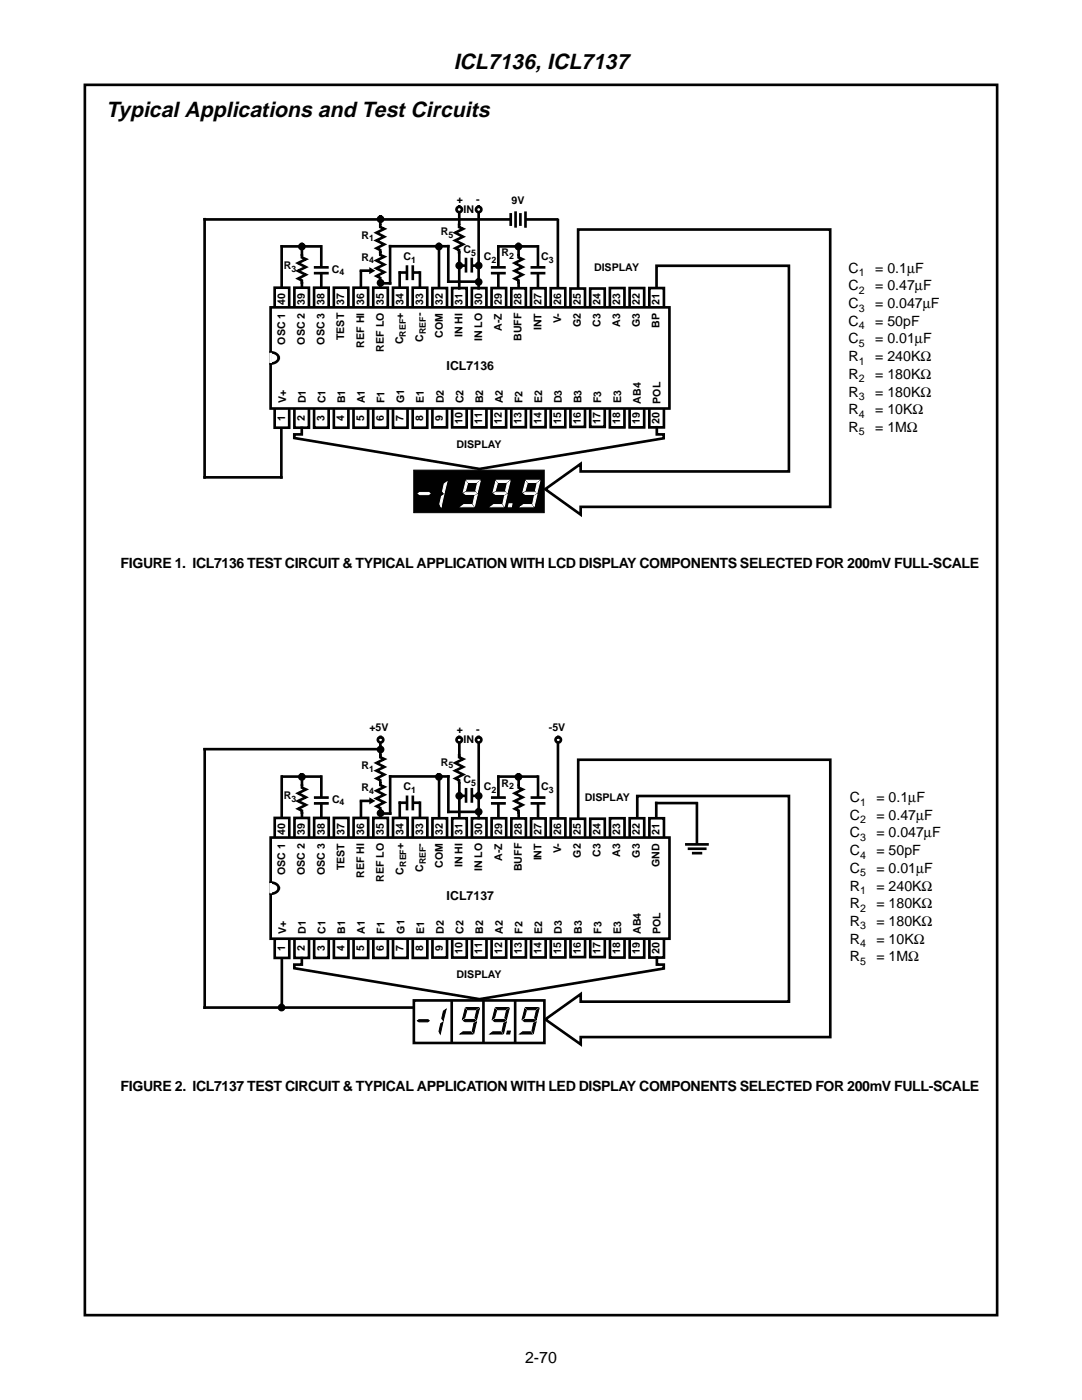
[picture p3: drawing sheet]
<svg xmlns="http://www.w3.org/2000/svg" width="216mm" height="279mm" viewBox="0 0 216 279" stroke-linecap="round" stroke-linejoin="round" font-family="sans-serif">
<defs><g id="words">
<g font-size="4.3" fill="#010101">
<text x="90.5" y="13.8">ICL7136, ICL7137</text>
<text x="21.2" y="23.3">Typical Applications and Test Circuits</text>
</g>
<text font-size="3.2" fill="#010101" x="104.8" y="272">2-70</text>
<g font-size="2.8" fill="#010101">
<text x="169.3" y="54.4">C</text>
<text x="169.3" y="58">C</text>
<text x="174.6" y="54.4">= 0.1µF</text>
<text x="174.6" y="58">= 0.47µF</text>
<text x="169.3" y="61.5">C</text>
<text x="169.3" y="65">C</text>
<text x="174.6" y="61.5">= 0.047µF</text>
<text x="174.6" y="65">= 50pF</text>
<text x="169.3" y="68.5">C</text>
<text x="174.6" y="68.5">= 0.01µF</text>
<text x="169.3" y="72.1">R</text>
<text x="169.3" y="75.6">R</text>
<text x="174.6" y="72.1">= 240KΩ</text>
<text x="174.6" y="75.6">= 180KΩ</text>
<text x="169.3" y="79.1">R</text>
<text x="169.3" y="82.7">R</text>
<text x="174.6" y="79.1">= 180KΩ</text>
<text x="174.6" y="82.7">= 10KΩ</text>
<text x="169.3" y="86.2">R</text>
<text x="174.6" y="86.2">= 1MΩ</text>
<text x="24.1" y="113.4">FIGURE 1. ICL7136 TEST CIRCUIT &amp; TYPICAL APPLICATION WITH LCD DISPLAY COMPONENTS SELECTED FOR 200mV FULL-SCALE</text>
<text x="169.6" y="160.1">C</text>
<text x="174.9" y="160.1">= 0.1µF</text>
<text x="169.6" y="163.6">C</text>
<text x="169.6" y="167.1">C</text>
<text x="174.9" y="163.6">= 0.47µF</text>
<text x="174.9" y="167.1">= 0.047µF</text>
<text x="169.6" y="170.7">C</text>
<text x="174.9" y="170.7">= 50pF</text>
<text x="169.6" y="174.2">C</text>
<text x="169.6" y="177.7">R</text>
<text x="174.9" y="174.2">= 0.01µF</text>
<text x="174.9" y="177.7">= 240KΩ</text>
<text x="169.6" y="181.2">R</text>
<text x="169.6" y="184.8">R</text>
<text x="174.9" y="181.2">= 180KΩ</text>
<text x="174.9" y="184.8">= 180KΩ</text>
<text x="169.6" y="188.3">R</text>
<text x="169.6" y="191.8">R</text>
<text x="174.9" y="188.3">= 10KΩ</text>
<text x="174.9" y="191.8">= 1MΩ</text>
<text x="24.1" y="217.8">FIGURE 2. ICL7137 TEST CIRCUIT &amp; TYPICAL APPLICATION WITH LED DISPLAY COMPONENTS SELECTED FOR 200mV FULL-SCALE</text>
</g>
<g font-size="2.5" fill="#010101">
<text x="89.1" y="73.9">ICL7136</text>
<text x="89.1" y="179.7">ICL7137</text>
</g>
<g font-size="2.1" fill="#010101">
<text x="91.1" y="40.4">+</text>
<text x="95" y="40.4">-</text>
<text x="102.1" y="40.8">9V</text>
<text x="72.1" y="47.7">R</text>
<text x="87.9" y="47">R</text>
<text x="92.5" y="42.4">IN</text>
<text x="56.6" y="53.7">R</text>
<text x="72.1" y="52">R</text>
<text x="80.5" y="51.9">C</text>
<text x="92.5" y="50.5">C</text>
<text x="96.5" y="51.9">C</text>
<text x="100" y="51.2">R</text>
<text x="108" y="51.9">C</text>
<text x="66.2" y="54.4">C</text>
<text x="118.5" y="54.1">DISPLAY</text>
<text x="171.4" y="55.1">1</text>
<text x="171.4" y="58.7">2</text>
<text x="56.9" y="60.8" transform="rotate(-90 56.9 60.8)">40</text>
<text x="60.8" y="60.8" transform="rotate(-90 60.8 60.8)">39</text>
<text x="64.8" y="60.8" transform="rotate(-90 64.8 60.8)">38</text>
<text x="68.7" y="60.8" transform="rotate(-90 68.7 60.8)">37</text>
<text x="72.6" y="60.8" transform="rotate(-90 72.6 60.8)">36</text>
<text x="76.6" y="60.8" transform="rotate(-90 76.6 60.8)">35</text>
<text x="80.5" y="63.7" transform="rotate(-90 80.5 63.7)">+</text>
<text x="80.5" y="60.8" transform="rotate(-90 80.5 60.8)">34</text>
<text x="84.4" y="63.1" transform="rotate(-90 84.4 63.1)">-</text>
<text x="84.4" y="60.8" transform="rotate(-90 84.4 60.8)">33</text>
<text x="88.4" y="60.8" transform="rotate(-90 88.4 60.8)">32</text>
<text x="92.3" y="60.8" transform="rotate(-90 92.3 60.8)">31</text>
<text x="96.2" y="60.8" transform="rotate(-90 96.2 60.8)">30</text>
<text x="100.2" y="60.8" transform="rotate(-90 100.2 60.8)">29</text>
<text x="104.1" y="60.8" transform="rotate(-90 104.1 60.8)">28</text>
<text x="108" y="65.9" transform="rotate(-90 108 65.9)">INT</text>
<text x="108" y="60.8" transform="rotate(-90 108 60.8)">27</text>
<text x="112" y="64.5" transform="rotate(-90 112 64.5)">V-</text>
<text x="112" y="60.8" transform="rotate(-90 112 60.8)">26</text>
<text x="115.9" y="65.3" transform="rotate(-90 115.9 65.3)">G2</text>
<text x="115.9" y="60.8" transform="rotate(-90 115.9 60.8)">25</text>
<text x="119.8" y="65.2" transform="rotate(-90 119.8 65.2)">C3</text>
<text x="119.8" y="60.8" transform="rotate(-90 119.8 60.8)">24</text>
<text x="123.7" y="65.2" transform="rotate(-90 123.7 65.2)">A3</text>
<text x="123.8" y="60.8" transform="rotate(-90 123.8 60.8)">23</text>
<text x="127.7" y="65.3" transform="rotate(-90 127.7 65.3)">G3</text>
<text x="127.7" y="60.8" transform="rotate(-90 127.7 60.8)">22</text>
<text x="131.6" y="65.5" transform="rotate(-90 131.6 65.5)">BP</text>
<text x="131.6" y="60.8" transform="rotate(-90 131.6 60.8)">21</text>
<text x="171.4" y="62.2">3</text>
<text x="171.4" y="65.7">4</text>
<text x="56.9" y="68.8" transform="rotate(-90 56.9 68.8)">OSC 1</text>
<text x="60.8" y="68.8" transform="rotate(-90 60.8 68.8)">OSC 2</text>
<text x="64.8" y="68.8" transform="rotate(-90 64.8 68.8)">OSC 3</text>
<text x="68.7" y="67.9" transform="rotate(-90 68.7 67.9)">TEST</text>
<text x="72.6" y="69.4" transform="rotate(-90 72.6 69.4)">REF HI</text>
<text x="76.6" y="70.2" transform="rotate(-90 76.6 70.2)">REF LO</text>
<text x="80.5" y="68.7" transform="rotate(-90 80.5 68.7)">C</text>
<text x="84.4" y="68.2" transform="rotate(-90 84.4 68.2)">C</text>
<text x="88.4" y="67.4" transform="rotate(-90 88.4 67.4)">COM</text>
<text x="92.3" y="67.3" transform="rotate(-90 92.3 67.3)">IN HI</text>
<text x="96.2" y="68.1" transform="rotate(-90 96.2 68.1)">IN LO</text>
<text x="100.2" y="66" transform="rotate(-90 100.2 66)">A-Z</text>
<text x="104.1" y="68.1" transform="rotate(-90 104.1 68.1)">BUFF</text>
<text x="171.4" y="69.3">5</text>
<text x="171.4" y="72.8">1</text>
<text x="171.4" y="76.3">2</text>
<text x="56.9" y="83.9" transform="rotate(-90 56.9 83.9)">1</text>
<text x="57.1" y="80.5" transform="rotate(-90 57.1 80.5)">V+</text>
<text x="60.8" y="83.9" transform="rotate(-90 60.8 83.9)">2</text>
<text x="61" y="80.5" transform="rotate(-90 61 80.5)">D1</text>
<text x="64.8" y="83.9" transform="rotate(-90 64.8 83.9)">3</text>
<text x="64.9" y="80.5" transform="rotate(-90 64.9 80.5)">C1</text>
<text x="68.7" y="83.9" transform="rotate(-90 68.7 83.9)">4</text>
<text x="68.9" y="80.5" transform="rotate(-90 68.9 80.5)">B1</text>
<text x="72.6" y="83.9" transform="rotate(-90 72.6 83.9)">5</text>
<text x="72.8" y="80.5" transform="rotate(-90 72.8 80.5)">A1</text>
<text x="76.6" y="83.9" transform="rotate(-90 76.6 83.9)">6</text>
<text x="76.7" y="80.5" transform="rotate(-90 76.7 80.5)">F1</text>
<text x="80.5" y="83.9" transform="rotate(-90 80.5 83.9)">7</text>
<text x="80.7" y="80.5" transform="rotate(-90 80.7 80.5)">G1</text>
<text x="84.4" y="83.9" transform="rotate(-90 84.4 83.9)">8</text>
<text x="84.6" y="80.5" transform="rotate(-90 84.6 80.5)">E1</text>
<text x="88.4" y="83.9" transform="rotate(-90 88.4 83.9)">9</text>
<text x="88.5" y="80.5" transform="rotate(-90 88.5 80.5)">D2</text>
<text x="92.5" y="80.5" transform="rotate(-90 92.5 80.5)">C2</text>
<text x="96.4" y="80.5" transform="rotate(-90 96.4 80.5)">B2</text>
<text x="100.3" y="80.5" transform="rotate(-90 100.3 80.5)">A2</text>
<text x="104.3" y="80.5" transform="rotate(-90 104.3 80.5)">F2</text>
<text x="108.2" y="80.5" transform="rotate(-90 108.2 80.5)">E2</text>
<text x="112.1" y="80.5" transform="rotate(-90 112.1 80.5)">D3</text>
<text x="116.1" y="80.5" transform="rotate(-90 116.1 80.5)">B3</text>
<text x="120" y="80.5" transform="rotate(-90 120 80.5)">F3</text>
<text x="123.9" y="80.5" transform="rotate(-90 123.9 80.5)">E3</text>
<text x="127.9" y="80.6" transform="rotate(-90 127.9 80.6)">AB4</text>
<text x="131.8" y="80.6" transform="rotate(-90 131.8 80.6)">POL</text>
<text x="171.4" y="79.8">3</text>
<text x="171.4" y="83.4">4</text>
<text x="91.1" y="89.4">DISPLAY</text>
<text x="92.3" y="84.5" transform="rotate(-90 92.3 84.5)">10</text>
<text x="96.2" y="84.5" transform="rotate(-90 96.2 84.5)">11</text>
<text x="100.2" y="84.5" transform="rotate(-90 100.2 84.5)">12</text>
<text x="104.1" y="84.5" transform="rotate(-90 104.1 84.5)">13</text>
<text x="108" y="84.5" transform="rotate(-90 108 84.5)">14</text>
<text x="112" y="84.5" transform="rotate(-90 112 84.5)">15</text>
<text x="115.9" y="84.5" transform="rotate(-90 115.9 84.5)">16</text>
<text x="119.8" y="84.5" transform="rotate(-90 119.8 84.5)">17</text>
<text x="123.8" y="84.5" transform="rotate(-90 123.8 84.5)">18</text>
<text x="127.7" y="84.5" transform="rotate(-90 127.7 84.5)">19</text>
<text x="131.6" y="84.5" transform="rotate(-90 131.6 84.5)">20</text>
<text x="171.4" y="86.9">5</text>
<text x="73.7" y="146">+5V</text>
<text x="91.1" y="146.2">+</text>
<text x="92.5" y="148.3">IN</text>
<text x="95" y="146.2">-</text>
<text x="109.5" y="146">-5V</text>
<text x="72.1" y="153.5">R</text>
<text x="87.9" y="152.8">R</text>
<text x="56.7" y="159.5">R</text>
<text x="66.2" y="160.2">C</text>
<text x="72.1" y="157.8">R</text>
<text x="80.5" y="157.7">C</text>
<text x="92.5" y="156.3">C</text>
<text x="96.5" y="157.7">C</text>
<text x="100.1" y="157">R</text>
<text x="108" y="157.7">C</text>
<text x="116.7" y="159.9">DISPLAY</text>
<text x="171.6" y="160.8">1</text>
<text x="56.9" y="166.6" transform="rotate(-90 56.9 166.6)">40</text>
<text x="60.9" y="166.6" transform="rotate(-90 60.9 166.6)">39</text>
<text x="64.8" y="166.6" transform="rotate(-90 64.8 166.6)">38</text>
<text x="68.7" y="166.6" transform="rotate(-90 68.7 166.6)">37</text>
<text x="72.7" y="166.6" transform="rotate(-90 72.7 166.6)">36</text>
<text x="76.6" y="166.6" transform="rotate(-90 76.6 166.6)">35</text>
<text x="80.5" y="166.6" transform="rotate(-90 80.5 166.6)">34</text>
<text x="84.4" y="166.6" transform="rotate(-90 84.4 166.6)">33</text>
<text x="88.4" y="166.6" transform="rotate(-90 88.4 166.6)">32</text>
<text x="92.3" y="166.6" transform="rotate(-90 92.3 166.6)">31</text>
<text x="96.2" y="166.6" transform="rotate(-90 96.2 166.6)">30</text>
<text x="100.2" y="166.6" transform="rotate(-90 100.2 166.6)">29</text>
<text x="104.1" y="166.6" transform="rotate(-90 104.1 166.6)">28</text>
<text x="108" y="166.6" transform="rotate(-90 108 166.6)">27</text>
<text x="112" y="166.6" transform="rotate(-90 112 166.6)">26</text>
<text x="115.9" y="166.6" transform="rotate(-90 115.9 166.6)">25</text>
<text x="119.8" y="166.6" transform="rotate(-90 119.8 166.6)">24</text>
<text x="123.8" y="166.6" transform="rotate(-90 123.8 166.6)">23</text>
<text x="127.7" y="166.6" transform="rotate(-90 127.7 166.6)">22</text>
<text x="131.6" y="166.6" transform="rotate(-90 131.6 166.6)">21</text>
<text x="171.6" y="164.3">2</text>
<text x="171.6" y="167.8">3</text>
<text x="68.7" y="173.7" transform="rotate(-90 68.7 173.7)">TEST</text>
<text x="80.5" y="169.5" transform="rotate(-90 80.5 169.5)">+</text>
<text x="84.4" y="168.9" transform="rotate(-90 84.4 168.9)">-</text>
<text x="88.4" y="173.2" transform="rotate(-90 88.4 173.2)">COM</text>
<text x="92.3" y="173.1" transform="rotate(-90 92.3 173.1)">IN HI</text>
<text x="96.2" y="173.9" transform="rotate(-90 96.2 173.9)">IN LO</text>
<text x="100.2" y="171.8" transform="rotate(-90 100.2 171.8)">A-Z</text>
<text x="104.1" y="173.9" transform="rotate(-90 104.1 173.9)">BUFF</text>
<text x="108" y="171.7" transform="rotate(-90 108 171.7)">INT</text>
<text x="112" y="170.3" transform="rotate(-90 112 170.3)">V-</text>
<text x="115.9" y="171.2" transform="rotate(-90 115.9 171.2)">G2</text>
<text x="119.8" y="171" transform="rotate(-90 119.8 171)">C3</text>
<text x="123.8" y="171" transform="rotate(-90 123.8 171)">A3</text>
<text x="127.7" y="171.2" transform="rotate(-90 127.7 171.2)">G3</text>
<text x="131.6" y="173" transform="rotate(-90 131.6 173)">GND</text>
<text x="171.6" y="171.4">4</text>
<text x="56.9" y="174.6" transform="rotate(-90 56.9 174.6)">OSC 1</text>
<text x="60.9" y="174.6" transform="rotate(-90 60.9 174.6)">OSC 2</text>
<text x="64.8" y="174.6" transform="rotate(-90 64.8 174.6)">OSC 3</text>
<text x="72.7" y="175.2" transform="rotate(-90 72.7 175.2)">REF HI</text>
<text x="76.6" y="176" transform="rotate(-90 76.6 176)">REF LO</text>
<text x="80.5" y="174.5" transform="rotate(-90 80.5 174.5)">C</text>
<text x="84.4" y="174" transform="rotate(-90 84.4 174)">C</text>
<text x="171.6" y="174.9">5</text>
<text x="171.6" y="178.4">1</text>
<text x="171.6" y="182">2</text>
<text x="171.6" y="185.5">3</text>
<text x="56.9" y="189.8" transform="rotate(-90 56.9 189.8)">1</text>
<text x="57.1" y="186.3" transform="rotate(-90 57.1 186.3)">V+</text>
<text x="60.9" y="189.8" transform="rotate(-90 60.9 189.8)">2</text>
<text x="61" y="186.3" transform="rotate(-90 61 186.3)">D1</text>
<text x="64.8" y="189.8" transform="rotate(-90 64.8 189.8)">3</text>
<text x="65" y="186.3" transform="rotate(-90 65 186.3)">C1</text>
<text x="68.7" y="189.8" transform="rotate(-90 68.7 189.8)">4</text>
<text x="68.9" y="186.3" transform="rotate(-90 68.9 186.3)">B1</text>
<text x="72.7" y="189.8" transform="rotate(-90 72.7 189.8)">5</text>
<text x="72.8" y="186.3" transform="rotate(-90 72.8 186.3)">A1</text>
<text x="76.6" y="189.8" transform="rotate(-90 76.6 189.8)">6</text>
<text x="76.8" y="186.3" transform="rotate(-90 76.8 186.3)">F1</text>
<text x="80.5" y="189.8" transform="rotate(-90 80.5 189.8)">7</text>
<text x="80.7" y="186.3" transform="rotate(-90 80.7 186.3)">G1</text>
<text x="84.4" y="189.8" transform="rotate(-90 84.4 189.8)">8</text>
<text x="84.6" y="186.3" transform="rotate(-90 84.6 186.3)">E1</text>
<text x="88.4" y="189.8" transform="rotate(-90 88.4 189.8)">9</text>
<text x="88.5" y="186.3" transform="rotate(-90 88.5 186.3)">D2</text>
<text x="92.3" y="190.3" transform="rotate(-90 92.3 190.3)">10</text>
<text x="92.5" y="186.3" transform="rotate(-90 92.5 186.3)">C2</text>
<text x="96.2" y="190.3" transform="rotate(-90 96.2 190.3)">11</text>
<text x="96.4" y="186.3" transform="rotate(-90 96.4 186.3)">B2</text>
<text x="100.2" y="190.3" transform="rotate(-90 100.2 190.3)">12</text>
<text x="100.3" y="186.3" transform="rotate(-90 100.3 186.3)">A2</text>
<text x="104.1" y="190.3" transform="rotate(-90 104.1 190.3)">13</text>
<text x="104.3" y="186.3" transform="rotate(-90 104.3 186.3)">F2</text>
<text x="108" y="190.3" transform="rotate(-90 108 190.3)">14</text>
<text x="108.2" y="186.3" transform="rotate(-90 108.2 186.3)">E2</text>
<text x="112" y="190.3" transform="rotate(-90 112 190.3)">15</text>
<text x="112.1" y="186.3" transform="rotate(-90 112.1 186.3)">D3</text>
<text x="115.9" y="190.3" transform="rotate(-90 115.9 190.3)">16</text>
<text x="116.1" y="186.3" transform="rotate(-90 116.1 186.3)">B3</text>
<text x="119.8" y="190.3" transform="rotate(-90 119.8 190.3)">17</text>
<text x="120" y="186.3" transform="rotate(-90 120 186.3)">F3</text>
<text x="123.8" y="190.3" transform="rotate(-90 123.8 190.3)">18</text>
<text x="123.9" y="186.3" transform="rotate(-90 123.9 186.3)">E3</text>
<text x="127.7" y="190.3" transform="rotate(-90 127.7 190.3)">19</text>
<text x="127.9" y="186.4" transform="rotate(-90 127.9 186.4)">AB4</text>
<text x="131.6" y="190.3" transform="rotate(-90 131.6 190.3)">20</text>
<text x="131.8" y="186.4" transform="rotate(-90 131.8 186.4)">POL</text>
<text x="171.6" y="189">4</text>
<text x="91.1" y="195.2">DISPLAY</text>
<text x="171.6" y="192.5">5</text>
</g>
<g font-size="1.8" fill="#010101">
<text x="89.5" y="47.5">5</text>
<text x="73.6" y="48.2">1</text>
<text x="73.6" y="52.6">4</text>
<text x="82.1" y="52.4">1</text>
<text x="94" y="51">5</text>
<text x="98" y="52.4">2</text>
<text x="101.6" y="51.7">2</text>
<text x="109.5" y="52.4">3</text>
<text x="58.2" y="54.2">3</text>
<text x="67.8" y="54.9">4</text>
<text x="81" y="67.2" transform="rotate(-90 81 67.2)">REF</text>
<text x="84.9" y="66.7" transform="rotate(-90 84.9 66.7)">REF</text>
<text x="73.7" y="154">1</text>
<text x="89.5" y="153.3">5</text>
<text x="58.2" y="160.1">3</text>
<text x="67.8" y="160.7">4</text>
<text x="73.7" y="158.4">4</text>
<text x="82.1" y="158.2">1</text>
<text x="94" y="156.9">5</text>
<text x="98.1" y="158.2">2</text>
<text x="101.6" y="157.5">2</text>
<text x="109.5" y="158.2">3</text>
<text x="81" y="173" transform="rotate(-90 81 173)">REF</text>
<text x="85" y="172.5" transform="rotate(-90 85 172.5)">REF</text>
</g>
</g></defs>
<path d="M16.9 16.9h182.1v245.6h-182.1zM60.2 49.3v8.4" fill="none" stroke="#010101" stroke-width=".53"/>
<path d="M59.7 51h1.1v5.2h-1.1z" fill-rule="evenodd" fill="#fff"/>
<path d="M56.2 49.2v8M60.2 51v.4l.8 .3-1.5 .8 1.5 .8-1.5 .8 1.5 .7-1.5 .8 .7 .4v.4M64.1 49.2v8" fill="none" stroke="#010101" stroke-width=".53"/>
<path d="M63.7 53.3h.6v1.1h-.6z" fill-rule="evenodd" fill="#fff"/>
<path d="M56.2 49.2h7.7M62.9 54.5h2.4M62.9 53.4h2.4" fill="none" stroke="#010101" stroke-width=".53"/>
<path d="M59.8 48.9l.4-.3v.6v-.6a.53 .53 0 0 1 .6 .7 .53 .53 0 0 1-.7 .4 .53 .53 0 0 1-.3-.8z" fill="#010101"/>
<g fill="none" stroke="#010101" stroke-width=".53">
<path d="M103.5 49.3v8.4"/>
<circle cx="60.2" cy="49.2" r=".5"/>
</g>
<path d="M102.9 51h1.2v5.2h-1.2z" fill-rule="evenodd" fill="#fff"/>
<path d="M99.4 49.2v8M103.5 51v.4l.8 .3-1.6 .8 1.6 .8-1.6 .8 1.6 .7-1.6 .8 .8 .4v.4M107.3 49.2v8.2" fill="none" stroke="#010101" stroke-width=".53"/>
<path d="M82.2 81.8h2.9v3.6h-2.9z" fill-rule="evenodd" fill="#fff"/>
<path d="M82.3 81.8v3.6h3v-3.6" fill="none" stroke="#010101" stroke-width=".53"/>
<path d="M78.4 81.8h2.9v3.6h-2.9z" fill-rule="evenodd" fill="#fff"/>
<path d="M78.4 81.8v3.6h2.9v-3.6" fill="none" stroke="#010101" stroke-width=".53"/>
<path d="M74.5 81.8h2.9v3.6h-2.9z" fill-rule="evenodd" fill="#fff"/>
<path d="M74.5 81.8v3.6h2.9v-3.6" fill="none" stroke="#010101" stroke-width=".53"/>
<path d="M70.6 81.8h2.9v3.6h-2.9z" fill-rule="evenodd" fill="#fff"/>
<path d="M70.5 81.8v3.6h3v-3.6" fill="none" stroke="#010101" stroke-width=".53"/>
<path d="M66.6 81.8h3v3.6h-3z" fill-rule="evenodd" fill="#fff"/>
<path d="M66.6 81.8v3.6h2.9v-3.6" fill="none" stroke="#010101" stroke-width=".53"/>
<path d="M62.7 81.8h2.9v3.6h-2.9z" fill-rule="evenodd" fill="#fff"/>
<path d="M62.7 81.8v3.6h2.9v-3.6" fill="none" stroke="#010101" stroke-width=".53"/>
<path d="M58.8 81.8h2.9v3.6h-2.9z" fill-rule="evenodd" fill="#fff"/>
<path d="M58.7 81.8v3.6h2.9v-3.6" fill="none" stroke="#010101" stroke-width=".53"/>
<path d="M54.9 81.6h2.9v3.8h-2.9z" fill-rule="evenodd" fill="#fff"/>
<path d="M54.8 81.6v3.8h2.9v-3.8" fill="none" stroke="#010101" stroke-width=".53"/>
<path d="M86.2 81.8h2.9v3.5h-2.9z" fill-rule="evenodd" fill="#fff"/>
<path d="M86.3 81.8v3.5h2.9v-3.5" fill="none" stroke="#010101" stroke-width=".53"/>
<path d="M90.2 81.8h2.9v3.5h-2.9z" fill-rule="evenodd" fill="#fff"/>
<path d="M90.2 81.8v3.5h2.9v-3.5" fill="none" stroke="#010101" stroke-width=".53"/>
<path d="M94.1 81.8h2.9v3.5h-2.9z" fill-rule="evenodd" fill="#fff"/>
<path d="M94.2 81.8v3.5h2.9v-3.5" fill="none" stroke="#010101" stroke-width=".53"/>
<path d="M98 81.8h2.9v3.5h-2.9z" fill-rule="evenodd" fill="#fff"/>
<path d="M98.1 81.8v3.5h2.9v-3.5" fill="none" stroke="#010101" stroke-width=".53"/>
<path d="M117.6 81.8h2.9v3.4h-2.9z" fill-rule="evenodd" fill="#fff"/>
<path d="M117.8 81.8v3.4h2.9v-3.4" fill="none" stroke="#010101" stroke-width=".53"/>
<path d="M113.7 81.8h2.9v3.4h-2.9z" fill-rule="evenodd" fill="#fff"/>
<path d="M113.8 81.8v3.4h2.9v-3.4" fill="none" stroke="#010101" stroke-width=".53"/>
<path d="M109.9 81.8h2.9v3.5h-2.9z" fill-rule="evenodd" fill="#fff"/>
<path d="M109.9 81.8v3.5h2.9v-3.5" fill="none" stroke="#010101" stroke-width=".53"/>
<path d="M105.9 81.8h2.9v3.5h-2.9z" fill-rule="evenodd" fill="#fff"/>
<path d="M106 81.8v3.5h2.9v-3.5" fill="none" stroke="#010101" stroke-width=".53"/>
<path d="M102 81.8h2.9v3.5h-2.9z" fill-rule="evenodd" fill="#fff"/>
<path d="M102 81.8v3.5h2.9v-3.5" fill="none" stroke="#010101" stroke-width=".53"/>
<path d="M129.2 81.8h3v3.5h-3z" fill-rule="evenodd" fill="#fff"/>
<path d="M129.6 81.8v3.5h2.9v-3.5" fill="none" stroke="#010101" stroke-width=".53"/>
<path d="M125.3 81.8h2.9v3.5h-2.9z" fill-rule="evenodd" fill="#fff"/>
<path d="M125.6 81.8v3.5h2.9v-3.5" fill="none" stroke="#010101" stroke-width=".53"/>
<path d="M121.4 81.8h2.9v3.5h-2.9z" fill-rule="evenodd" fill="#fff"/>
<path d="M121.7 81.8v3.5h2.9v-3.5" fill="none" stroke="#010101" stroke-width=".53"/>
<path d="M82.2 57.4h2.9v3.6h-2.9z" fill-rule="evenodd" fill="#fff"/>
<path d="M82.3 61v-3.6h3v3.6" fill="none" stroke="#010101" stroke-width=".53"/>
<path d="M78.4 57.4h2.9v3.6h-2.9z" fill-rule="evenodd" fill="#fff"/>
<path d="M78.4 61v-3.6h2.9v3.6" fill="none" stroke="#010101" stroke-width=".53"/>
<path d="M74.5 57.4h2.9v3.6h-2.9z" fill-rule="evenodd" fill="#fff"/>
<path d="M74.5 61v-3.6h2.9v3.6" fill="none" stroke="#010101" stroke-width=".53"/>
<path d="M70.6 57.4h2.9v3.6h-2.9z" fill-rule="evenodd" fill="#fff"/>
<path d="M70.5 61v-3.6h3v3.6" fill="none" stroke="#010101" stroke-width=".53"/>
<path d="M66.6 57.4h3v3.6h-3z" fill-rule="evenodd" fill="#fff"/>
<path d="M66.6 61v-3.6h2.9v3.6" fill="none" stroke="#010101" stroke-width=".53"/>
<path d="M62.7 57.4h2.9v3.6h-2.9z" fill-rule="evenodd" fill="#fff"/>
<path d="M62.7 61v-3.6h2.9v3.6" fill="none" stroke="#010101" stroke-width=".53"/>
<path d="M58.8 57.4h2.9v3.6h-2.9z" fill-rule="evenodd" fill="#fff"/>
<path d="M58.7 61v-3.6h2.9v3.6" fill="none" stroke="#010101" stroke-width=".53"/>
<path d="M54.9 57.4h2.9v3.7h-2.9z" fill-rule="evenodd" fill="#fff"/>
<path d="M54.8 61.1v-3.7h2.9v3.7" fill="none" stroke="#010101" stroke-width=".53"/>
<path d="M86.2 57.5h2.9v3.4h-2.9z" fill-rule="evenodd" fill="#fff"/>
<path d="M86.3 60.9v-3.4h2.9v3.4" fill="none" stroke="#010101" stroke-width=".53"/>
<path d="M90.2 57.5h2.9v3.4h-2.9z" fill-rule="evenodd" fill="#fff"/>
<path d="M90.2 60.9v-3.4h2.9v3.4" fill="none" stroke="#010101" stroke-width=".53"/>
<path d="M94.1 57.5h2.9v3.5h-2.9z" fill-rule="evenodd" fill="#fff"/>
<path d="M94.2 61v-3.5h2.9v3.5" fill="none" stroke="#010101" stroke-width=".53"/>
<path d="M98 57.5h2.9v3.4h-2.9z" fill-rule="evenodd" fill="#fff"/>
<path d="M98.1 60.9v-3.4h2.9v3.4" fill="none" stroke="#010101" stroke-width=".53"/>
<path d="M117.6 57.6h2.9v3.3h-2.9z" fill-rule="evenodd" fill="#fff"/>
<path d="M117.8 60.9v-3.3h2.9v3.3" fill="none" stroke="#010101" stroke-width=".53"/>
<path d="M113.7 57.6h2.9v3.3h-2.9z" fill-rule="evenodd" fill="#fff"/>
<path d="M113.8 60.9v-3.3h2.9v3.3" fill="none" stroke="#010101" stroke-width=".53"/>
<path d="M109.9 57.5h2.9v3.5h-2.9z" fill-rule="evenodd" fill="#fff"/>
<path d="M109.9 61v-3.5h2.9v3.5" fill="none" stroke="#010101" stroke-width=".53"/>
<path d="M105.9 57.5h2.9v3.5h-2.9z" fill-rule="evenodd" fill="#fff"/>
<path d="M106 61v-3.5h2.9v3.5" fill="none" stroke="#010101" stroke-width=".53"/>
<path d="M102 57.5h2.9v3.5h-2.9z" fill-rule="evenodd" fill="#fff"/>
<path d="M102 61v-3.5h2.9v3.5" fill="none" stroke="#010101" stroke-width=".53"/>
<path d="M129.2 57.5h3v3.5h-3z" fill-rule="evenodd" fill="#fff"/>
<path d="M129.6 61v-3.5h2.9v3.5" fill="none" stroke="#010101" stroke-width=".53"/>
<path d="M125.3 57.5h2.9v3.5h-2.9z" fill-rule="evenodd" fill="#fff"/>
<path d="M125.6 61v-3.5h2.9v3.5" fill="none" stroke="#010101" stroke-width=".53"/>
<path d="M121.4 57.5h2.9v3.5h-2.9z" fill-rule="evenodd" fill="#fff"/>
<path d="M121.7 61v-3.5h2.9v3.5" fill="none" stroke="#010101" stroke-width=".53"/>
<path d="M54 61.3h79.6v20.2h-79.6z" fill-rule="evenodd" fill="#fff" stroke="#010101" stroke-width=".53"/>
<path d="M115.4 57.3v-11.5h50.3v55.4h-49.8v1.5l-7.1-5.1 7.1-5v1.5h41.5v-41.1h-26.4v4.4M54 70.3l1.1 .3 .4 .5 .1 .3M55.6 71.4l-.1 .4-.3 .4-.5 .3-.7 .1M56.1 85.5v9.8M131.1 85.3v1.4h1.3v.8l-36.7 6.1-37-6.2v-.7h1.5v-1.3" fill="none" stroke="#010101" stroke-width=".53"/>
<path d="M54 70.7v1.5" fill="none" stroke="#fff" stroke-width=".53"/>
<path d="M99 53.3h.7v1.1h-.7z" fill-rule="evenodd" fill="#fff"/>
<path d="M98.2 54.5h2.5M98.2 53.4h2.5" fill="none" stroke="#010101" stroke-width=".53"/>
<path d="M106.9 53.3h.7v1.1h-.7z" fill-rule="evenodd" fill="#fff"/>
<path d="M40.8 43.8h70.4M99.5 49.2h7.6M106.1 54.5h2.5M106.1 53.4h2.5M111.3 43.9v13.5" fill="none" stroke="#010101" stroke-width=".53"/>
<path d="M101.8 43.4h3v.9h-3z" fill-rule="evenodd" fill="#fff"/>
<path d="M40.8 43.8v51.5h15.3M101.9 42.8v2M102.9 42.4v2.8M103.8 42.8v2M104.9 42.5v2.7" fill="none" stroke="#010101" stroke-width=".53"/>
<path d="M103 48.9l.5-.3v.6v-.6a.53 .53 0 0 1 .5 .7 .53 .53 0 0 1-.7 .4 .53 .53 0 0 1-.3-.8z" fill="#010101"/>
<g fill="none" stroke="#010101" stroke-width=".53">
<path d="M72 54.2v3M83.6 54.4h-3.8v2.8M83.8 54.4v2.8"/>
<circle cx="103.5" cy="49.2" r=".5"/>
</g>
<path d="M81.2 54.2h1.1v.6h-1.1z" fill-rule="evenodd" fill="#fff"/>
<path d="M75.9 43.9v13.3M81.2 53.2v2.4M82.4 53.2v2.4" fill="none" stroke="#010101" stroke-width=".53"/>
<path d="M75.4 50.5h1.1v5.2h-1.1z" fill-rule="evenodd" fill="#fff"/>
<path d="M75.9 50.5v.4l.8 .3-1.6 .8 1.6 .8-1.6 .7 1.6 .8-1.6 .8 .8 .4v.4" fill="none" stroke="#010101" stroke-width=".53"/>
<path d="M75.4 45h1.1v5.1h-1.1z" fill-rule="evenodd" fill="#fff"/>
<path d="M75.9 44.9v.4l.8 .4-1.6 .7 1.6 .8-1.6 .8 1.6 .8-1.6 .7 .8 .4v.4" fill="none" stroke="#010101" stroke-width=".53"/>
<path d="M73.7 53.3l1.2 .7-1.2 .7z" fill="#010101"/>
<path d="M72 54h1.7M89.5 49.1h-11.7v7.4h-2" fill="none" stroke="#010101" stroke-width=".53"/>
<path d="M95.5 42.4v15.2z" fill="#fff" stroke="#010101" stroke-width=".53"/>
<path d="M95.1 41.5l.4-.2v.5v-.5a.53 .53 0 0 1 .6 .6 .53 .53 0 0 1-.7 .4 .53 .53 0 0 1-.3-.8z" fill="#fff"/>
<circle cx="95.5" cy="41.8" r=".54" fill="none" stroke="#010101" stroke-width=".53"/>
<path d="M91.6 42.4v15.2z" fill="#fff" stroke="#010101" stroke-width=".53"/>
<path d="M91.4 41.4l.3-.1v.5v-.5a.53 .53 0 0 1 .5 .7 .53 .53 0 0 1-.9 .2 .53 .53 0 0 1 .1-.8z" fill="#fff"/>
<g fill="none" stroke="#010101" stroke-width=".53">
<path d="M87.6 49.3v8.1"/>
<circle cx="91.6" cy="41.8" r=".54"/>
</g>
<path d="M87.1 48.9l.5-.3v.6v-.6a.53 .53 0 0 1 .5 .7 .53 .53 0 0 1-.7 .4 .53 .53 0 0 1-.3-.8z" fill="#010101"/>
<circle cx="87.6" cy="49.2" r=".5" fill="none" stroke="#010101" stroke-width=".53"/>
<path d="M91.2 45h1.1v5.1h-1.1z" fill-rule="evenodd" fill="#fff"/>
<path d="M89.5 49.1v7.1h5.8M91.6 44.9v.4l.8 .4-1.6 .7 1.6 .8-1.6 .8 1.6 .8-1.5 .7 .7 .4v.4M91.6 53h3.7" fill="none" stroke="#010101" stroke-width=".53"/>
<path d="M93 52.7h1.1v.6h-1.1z" fill-rule="evenodd" fill="#fff"/>
<path d="M93 51.7v2.4M94.1 51.7v2.4" fill="none" stroke="#010101" stroke-width=".53"/>
<path d="M95.1 55.9l.4-.2v.5v-.5a.53 .53 0 0 1 .5 .6 .53 .53 0 0 1-.7 .4 .53 .53 0 0 1-.2-.8z" fill="#010101"/>
<circle cx="95.5" cy="56.3" r=".5" fill="none" stroke="#010101" stroke-width=".53"/>
<path d="M95.1 52.7l.4-.2v.5v-.5a.53 .53 0 0 1 .5 .6 .53 .53 0 0 1-.7 .4 .53 .53 0 0 1-.2-.8z" fill="#010101"/>
<circle cx="95.5" cy="53" r=".5" fill="none" stroke="#010101" stroke-width=".53"/>
<path d="M91.2 52.7l.4-.2v.5v-.5a.53 .53 0 0 1 .6 .6 .53 .53 0 0 1-.7 .4 .53 .53 0 0 1-.3-.8z" fill="#010101"/>
<circle cx="91.6" cy="53" r=".5" fill="none" stroke="#010101" stroke-width=".53"/>
<path d="M75.4 43.5l.5-.2v.5v-.5a.53 .53 0 0 1 .5 .6 .53 .53 0 0 1-.7 .4 .53 .53 0 0 1-.3-.8z" fill="#010101"/>
<circle cx="75.9" cy="43.7" r=".5" fill="none" stroke="#010101" stroke-width=".53"/>
<path d="M75.4 56.1l.5-.2v.5v-.5a.53 .53 0 0 1 .5 .6 .53 .53 0 0 1-.7 .4 .53 .53 0 0 1-.3-.8z" fill="#010101"/>
<circle cx="75.9" cy="56.4" r=".5" fill="none" stroke="#010101" stroke-width=".53"/>
<path d="M101.6 100.2h.3v.4h-.3z" fill-rule="evenodd" fill="#fff" stroke="#fff" stroke-width=".53"/>
<path d="M169.3 52.6h23.6v36.4h-23.6z" fill-rule="evenodd" fill="#fff"/>
<path d="M82.6 93.8h26v8.5h-26z" fill-rule="evenodd" fill="#010101" stroke="#010101" stroke-width=".2"/>
<g fill="#fff" stroke="#fff" stroke-width=".2">
<path d="M88.1 99.1l.4-.3-.5 2.3-.2-.5z" fill-rule="evenodd"/>
<path d="M93 96.1l.3 .4-.4 1.4-.5 .3z" fill-rule="evenodd"/>
<path d="M93.2 95.8h2.4l-.6 .5h-1.5z" fill-rule="evenodd"/>
<path d="M92 101.1l.5-.4h1.6l.3 .4z" fill-rule="evenodd"/>
<path d="M94.7 99l.5-.3-.5 2.3-.3-.4z" fill-rule="evenodd"/>
<path d="M92.6 98.5l.3-.3h1.9l.3 .3-.3 .2h-1.9z" fill-rule="evenodd"/>
<path d="M95.3 96.4l.5-.3-.6 2.2-.3-.4z" fill-rule="evenodd"/>
<path d="M88.6 96.6l.6-.4-.6 2.2-.3-.4z" fill-rule="evenodd"/>
<path d="M83.4 98.5l.3-.2h1.9l.2 .2-.3 .2h-1.7z" fill-rule="evenodd"/>
<path d="M98.9 96.1l.3 .4-.4 1.4-.4 .3z" fill-rule="evenodd"/>
<path d="M99.1 95.8h2.5l-.6 .5h-1.6z" fill-rule="evenodd"/>
<path d="M97.9 101.1l.6-.4h1.6l.3 .4z" fill-rule="evenodd"/>
<path d="M100.7 99l.5-.3-.6 2.3-.3-.4z" fill-rule="evenodd"/>
<path d="M98.6 98.5l.3-.3h1.9l.2 .3-.3 .2h-1.8z" fill-rule="evenodd"/>
<path d="M101.2 96.4l.6-.3-.6 2.2-.3-.4z" fill-rule="evenodd"/>
<path d="M104.9 96.1l.3 .4-.4 1.4-.5 .3z" fill-rule="evenodd"/>
<path d="M105.1 95.8h2.4l-.5 .5h-1.6z" fill-rule="evenodd"/>
<path d="M103.9 101.1l.5-.4h1.6l.3 .4z" fill-rule="evenodd"/>
<path d="M106.6 99l.5-.3-.5 2.3-.3-.4z" fill-rule="evenodd"/>
<path d="M104.5 98.5l.3-.3h1.9l.3 .3-.3 .2h-1.9z" fill-rule="evenodd"/>
<path d="M107.2 96.4l.5-.3-.6 2.2-.3-.4z" fill-rule="evenodd"/>
<path d="M101.6 100.5h.6l-.2 .6h-.6z" fill-rule="evenodd"/>
</g>
<path d="M60.3 155.2v8.3" fill="none" stroke="#010101" stroke-width=".53"/>
<path d="M59.7 156.9h1.2v5.1h-1.2z" fill-rule="evenodd" fill="#fff"/>
<path d="M56.2 155v8.1M60.2 156.8v.4l.8 .4-1.5 .7 1.5 .8-1.5 .8 1.5 .7-1.5 .8 .7 .4v.4M64.1 155v8.1" fill="none" stroke="#010101" stroke-width=".53"/>
<path d="M63.7 159.1h.7v1.2h-.7z" fill-rule="evenodd" fill="#fff"/>
<path d="M56.3 155h7.6M62.9 159.2h2.4M62.9 160.3h2.4" fill="none" stroke="#010101" stroke-width=".53"/>
<path d="M59.8 154.7l.5-.2v.5v-.5a.53 .53 0 0 1 .5 .6 .53 .53 0 0 1-.7 .4 .53 .53 0 0 1-.3-.8z" fill="#010101"/>
<g fill="none" stroke="#010101" stroke-width=".53">
<path d="M103.5 155.2v8.3"/>
<circle cx="60.2" cy="155" r=".5"/>
</g>
<path d="M103 156.9h1.1v5.1h-1.1z" fill-rule="evenodd" fill="#fff"/>
<path d="M99.4 155v8.1M103.5 156.8v.4l.8 .4-1.6 .7 1.6 .8-1.6 .8 1.6 .7-1.6 .8 .8 .4v.4M107.4 155v8.2" fill="none" stroke="#010101" stroke-width=".53"/>
<path d="M82.2 187.6h2.9v3.6h-2.9z" fill-rule="evenodd" fill="#fff"/>
<path d="M82.4 187.6v3.6h2.9v-3.6" fill="none" stroke="#010101" stroke-width=".53"/>
<path d="M78.4 187.6h2.9v3.6h-2.9z" fill-rule="evenodd" fill="#fff"/>
<path d="M78.4 187.6v3.6h2.9v-3.6" fill="none" stroke="#010101" stroke-width=".53"/>
<path d="M74.5 187.6h2.9v3.6h-2.9z" fill-rule="evenodd" fill="#fff"/>
<path d="M74.5 187.6v3.6h2.9v-3.6" fill="none" stroke="#010101" stroke-width=".53"/>
<path d="M70.6 187.6h2.9v3.6h-2.9z" fill-rule="evenodd" fill="#fff"/>
<path d="M70.6 187.6v3.6h2.9v-3.6" fill="none" stroke="#010101" stroke-width=".53"/>
<path d="M66.7 187.6h2.9v3.6h-2.9z" fill-rule="evenodd" fill="#fff"/>
<path d="M66.6 187.6v3.6h2.9v-3.6" fill="none" stroke="#010101" stroke-width=".53"/>
<path d="M62.7 187.6h2.9v3.6h-2.9z" fill-rule="evenodd" fill="#fff"/>
<path d="M62.7 187.6v3.6h2.9v-3.6" fill="none" stroke="#010101" stroke-width=".53"/>
<path d="M58.8 187.6h2.9v3.6h-2.9z" fill-rule="evenodd" fill="#fff"/>
<path d="M58.8 187.6v3.6h2.9v-3.6" fill="none" stroke="#010101" stroke-width=".53"/>
<path d="M54.9 187.5h2.9v3.7h-2.9z" fill-rule="evenodd" fill="#fff"/>
<path d="M54.8 187.5v3.7h2.9v-3.7" fill="none" stroke="#010101" stroke-width=".53"/>
<path d="M86.2 187.6h2.9v3.5h-2.9z" fill-rule="evenodd" fill="#fff"/>
<path d="M86.3 187.6v3.5h2.9v-3.5" fill="none" stroke="#010101" stroke-width=".53"/>
<path d="M90.2 187.6h2.9v3.5h-2.9z" fill-rule="evenodd" fill="#fff"/>
<path d="M90.2 187.6v3.5h2.9v-3.5" fill="none" stroke="#010101" stroke-width=".53"/>
<path d="M94.1 187.6h2.9v3.5h-2.9z" fill-rule="evenodd" fill="#fff"/>
<path d="M94.2 187.6v3.5h2.9v-3.5" fill="none" stroke="#010101" stroke-width=".53"/>
<path d="M98 187.6h2.9v3.5h-2.9z" fill-rule="evenodd" fill="#fff"/>
<path d="M98.1 187.6v3.5h2.9v-3.5" fill="none" stroke="#010101" stroke-width=".53"/>
<path d="M117.6 187.7h2.9v3.3h-2.9z" fill-rule="evenodd" fill="#fff"/>
<path d="M117.8 187.7v3.3h2.9v-3.3" fill="none" stroke="#010101" stroke-width=".53"/>
<path d="M113.7 187.7h2.9v3.3h-2.9z" fill-rule="evenodd" fill="#fff"/>
<path d="M113.8 187.7v3.3h2.9v-3.3" fill="none" stroke="#010101" stroke-width=".53"/>
<path d="M109.9 187.6h2.9v3.5h-2.9z" fill-rule="evenodd" fill="#fff"/>
<path d="M109.9 187.6v3.5h2.9v-3.5" fill="none" stroke="#010101" stroke-width=".53"/>
<path d="M105.9 187.6h2.9v3.5h-2.9z" fill-rule="evenodd" fill="#fff"/>
<path d="M106 187.6v3.5h2.9v-3.5" fill="none" stroke="#010101" stroke-width=".53"/>
<path d="M102 187.6h2.9v3.5h-2.9z" fill-rule="evenodd" fill="#fff"/>
<path d="M102 187.6v3.5h2.9v-3.5" fill="none" stroke="#010101" stroke-width=".53"/>
<path d="M129.3 187.6h2.9v3.5h-2.9z" fill-rule="evenodd" fill="#fff"/>
<path d="M129.6 187.6v3.5h2.9v-3.5" fill="none" stroke="#010101" stroke-width=".53"/>
<path d="M125.3 187.6h2.9v3.5h-2.9z" fill-rule="evenodd" fill="#fff"/>
<path d="M125.6 187.6v3.5h2.9v-3.5" fill="none" stroke="#010101" stroke-width=".53"/>
<path d="M121.4 187.6h2.9v3.5h-2.9z" fill-rule="evenodd" fill="#fff"/>
<path d="M121.7 187.6v3.5h2.9v-3.5" fill="none" stroke="#010101" stroke-width=".53"/>
<path d="M82.2 163.2h2.9v3.6h-2.9z" fill-rule="evenodd" fill="#fff"/>
<path d="M82.4 166.8v-3.6h2.9v3.6" fill="none" stroke="#010101" stroke-width=".53"/>
<path d="M78.4 163.2h2.9v3.6h-2.9z" fill-rule="evenodd" fill="#fff"/>
<path d="M78.4 166.8v-3.6h2.9v3.6" fill="none" stroke="#010101" stroke-width=".53"/>
<path d="M74.5 163.2h2.9v3.6h-2.9z" fill-rule="evenodd" fill="#fff"/>
<path d="M74.5 166.8v-3.6h2.9v3.6" fill="none" stroke="#010101" stroke-width=".53"/>
<path d="M70.6 163.2h2.9v3.6h-2.9z" fill-rule="evenodd" fill="#fff"/>
<path d="M70.6 166.8v-3.6h2.9v3.6" fill="none" stroke="#010101" stroke-width=".53"/>
<path d="M66.7 163.2h2.9v3.6h-2.9z" fill-rule="evenodd" fill="#fff"/>
<path d="M66.6 166.8v-3.6h2.9v3.6" fill="none" stroke="#010101" stroke-width=".53"/>
<path d="M62.7 163.2h2.9v3.6h-2.9z" fill-rule="evenodd" fill="#fff"/>
<path d="M62.7 166.8v-3.6h2.9v3.6" fill="none" stroke="#010101" stroke-width=".53"/>
<path d="M58.8 163.2h2.9v3.6h-2.9z" fill-rule="evenodd" fill="#fff"/>
<path d="M58.8 166.8v-3.6h2.9v3.6" fill="none" stroke="#010101" stroke-width=".53"/>
<path d="M54.9 163.2h2.9v3.7h-2.9z" fill-rule="evenodd" fill="#fff"/>
<path d="M54.8 166.9v-3.7h2.9v3.7" fill="none" stroke="#010101" stroke-width=".53"/>
<path d="M86.2 163.3h2.9v3.5h-2.9z" fill-rule="evenodd" fill="#fff"/>
<path d="M86.3 166.8v-3.5h2.9v3.5" fill="none" stroke="#010101" stroke-width=".53"/>
<path d="M90.2 163.3h2.9v3.5h-2.9z" fill-rule="evenodd" fill="#fff"/>
<path d="M90.2 166.8v-3.5h2.9v3.5" fill="none" stroke="#010101" stroke-width=".53"/>
<path d="M94.1 163.3h2.9v3.5h-2.9z" fill-rule="evenodd" fill="#fff"/>
<path d="M94.2 166.8v-3.5h2.9v3.5" fill="none" stroke="#010101" stroke-width=".53"/>
<path d="M98 163.3h2.9v3.5h-2.9z" fill-rule="evenodd" fill="#fff"/>
<path d="M98.1 166.8v-3.5h2.9v3.5" fill="none" stroke="#010101" stroke-width=".53"/>
<path d="M117.6 163.4h2.9v3.4h-2.9z" fill-rule="evenodd" fill="#fff"/>
<path d="M117.8 166.8v-3.4h2.9v3.4" fill="none" stroke="#010101" stroke-width=".53"/>
<path d="M113.7 163.4h2.9v3.4h-2.9z" fill-rule="evenodd" fill="#fff"/>
<path d="M113.8 166.8v-3.4h2.9v3.4" fill="none" stroke="#010101" stroke-width=".53"/>
<path d="M109.9 163.3h2.9v3.5h-2.9z" fill-rule="evenodd" fill="#fff"/>
<path d="M109.9 166.8v-3.5h2.9v3.5" fill="none" stroke="#010101" stroke-width=".53"/>
<path d="M105.9 163.3h2.9v3.5h-2.9z" fill-rule="evenodd" fill="#fff"/>
<path d="M106 166.8v-3.5h2.9v3.5" fill="none" stroke="#010101" stroke-width=".53"/>
<path d="M102 163.3h2.9v3.5h-2.9z" fill-rule="evenodd" fill="#fff"/>
<path d="M102 166.8v-3.5h2.9v3.5" fill="none" stroke="#010101" stroke-width=".53"/>
<path d="M129.3 163.3h2.9v3.5h-2.9z" fill-rule="evenodd" fill="#fff"/>
<path d="M129.6 166.8v-3.5h2.9v3.5" fill="none" stroke="#010101" stroke-width=".53"/>
<path d="M125.3 163.3h2.9v3.5h-2.9z" fill-rule="evenodd" fill="#fff"/>
<path d="M125.6 166.8v-3.5h2.9v3.5" fill="none" stroke="#010101" stroke-width=".53"/>
<path d="M121.4 163.3h2.9v3.5h-2.9z" fill-rule="evenodd" fill="#fff"/>
<path d="M121.7 166.8v-3.5h2.9v3.5" fill="none" stroke="#010101" stroke-width=".53"/>
<path d="M54 167.2h79.6v20.1h-79.6z" fill-rule="evenodd" fill="#fff" stroke="#010101" stroke-width=".53"/>
<path d="M54 176.1l1.2 .4 .3 .3 .1 .4-.1 .5-.4 .4-1.1 .3M127.2 163.1v-4.2h30.2v41h-41.5v-1.5l-7.1 5 7.1 5v-1.4h49.8v-55.4h-50.3v11.5M56.2 191.3v9.8M131.1 191.1v1.4h1.3v.8l-36.7 6.1-37-6.2v-.7h1.5v-1.3" fill="none" stroke="#010101" stroke-width=".53"/>
<path d="M54 176.5v1.5" fill="none" stroke="#fff" stroke-width=".53"/>
<path d="M99 159.1h.7v1.2h-.7z" fill-rule="evenodd" fill="#fff"/>
<path d="M98.2 159.2h2.5M98.2 160.3h2.5" fill="none" stroke="#010101" stroke-width=".53"/>
<path d="M107 159.1h.6v1.2h-.6z" fill-rule="evenodd" fill="#fff"/>
<path d="M40.8 149.5h35.1M40.8 149.6v51.5M99.5 155h7.6M106.1 159.2h2.5M111.3 148.2v15M106.1 160.3h2.5M40.8 201.1h41.5" fill="none" stroke="#010101" stroke-width=".53"/>
<path d="M103 154.7l.5-.2v.5v-.5a.53 .53 0 0 1 .5 .6 .53 .53 0 0 1-.7 .4 .53 .53 0 0 1-.3-.8z" fill="#010101"/>
<g fill="none" stroke="#010101" stroke-width=".53">
<path d="M72 160v3.1M79.8 160.2v2.9M79.8 160.2h3.8M83.8 160.2v2.9"/>
<circle cx="103.5" cy="155" r=".5"/>
</g>
<path d="M81.2 160h1.1v.6h-1.1z" fill-rule="evenodd" fill="#fff"/>
<path d="M75.9 147.5v15.6M81.2 159v2.5M82.4 159v2.5" fill="none" stroke="#010101" stroke-width=".53"/>
<path d="M75.4 156.4h1.1v5.1h-1.1z" fill-rule="evenodd" fill="#fff"/>
<path d="M75.9 156.3v.4l.8 .3-1.6 .8 1.6 .8-1.6 .8 1.6 .7-1.6 .8 .8 .4v.4" fill="none" stroke="#010101" stroke-width=".53"/>
<path d="M75.4 150.8h1.1v5.2h-1.1z" fill-rule="evenodd" fill="#fff"/>
<path d="M75.9 150.7v.4l.8 .4-1.6 .8 1.6 .8-1.6 .7 1.6 .8-1.6 .8 .8 .3v.4" fill="none" stroke="#010101" stroke-width=".53"/>
<path d="M73.7 159.1l1.2 .7-1.2 .7z" fill="#010101"/>
<path d="M72.1 159.8h1.6M89.5 155h-11.6v7.4h-2.1" fill="none" stroke="#010101" stroke-width=".53"/>
<path d="M95.5 148.2v15.1z" fill="#fff" stroke="#010101" stroke-width=".53"/>
<path d="M95.1 147.4l.5-.3v.5v-.5a.53 .53 0 0 1 .5 .6 .53 .53 0 0 1-.7 .4 .53 .53 0 0 1-.3-.7z" fill="#fff"/>
<circle cx="95.5" cy="147.6" r=".54" fill="none" stroke="#010101" stroke-width=".53"/>
<path d="M91.7 148.2v15z" fill="#fff" stroke="#010101" stroke-width=".53"/>
<path d="M91.2 147.4l.5-.3v.5v-.5a.53 .53 0 0 1 .5 .6 .53 .53 0 0 1-.7 .4 .53 .53 0 0 1-.3-.7z" fill="#fff"/>
<g fill="none" stroke="#010101" stroke-width=".53">
<path d="M87.6 155.1v8.1"/>
<circle cx="91.6" cy="147.6" r=".54"/>
</g>
<path d="M87.2 154.7l.4-.2v.5v-.5a.53 .53 0 0 1 .5 .6 .53 .53 0 0 1-.7 .4 .53 .53 0 0 1-.2-.8z" fill="#010101"/>
<circle cx="87.6" cy="155" r=".5" fill="none" stroke="#010101" stroke-width=".53"/>
<path d="M91.1 150.8h1.1v5.2h-1.1z" fill-rule="evenodd" fill="#fff"/>
<path d="M89.5 155v7h5.9M91.6 150.7v.4l.8 .4-1.6 .8 1.6 .8-1.6 .7 1.6 .8-1.5 .8 .7 .3v.4M91.7 158.8h3.7" fill="none" stroke="#010101" stroke-width=".53"/>
<path d="M93 158.5h1.1v.6h-1.1z" fill-rule="evenodd" fill="#fff"/>
<path d="M93 157.5v2.4M94.2 157.5v2.4" fill="none" stroke="#010101" stroke-width=".53"/>
<path d="M95.1 161.8l.4-.3v.5v-.5a.53 .53 0 0 1 .5 .6 .53 .53 0 0 1-.7 .4 .53 .53 0 0 1-.2-.7z" fill="#010101"/>
<circle cx="95.5" cy="162" r=".5" fill="none" stroke="#010101" stroke-width=".53"/>
<path d="M95.1 158.6l.4-.3v.5v-.5a.53 .53 0 0 1 .5 .6 .53 .53 0 0 1-.7 .4 .53 .53 0 0 1-.2-.7z" fill="#010101"/>
<circle cx="95.5" cy="158.8" r=".5" fill="none" stroke="#010101" stroke-width=".53"/>
<path d="M91.2 158.6l.4-.3v.5v-.5a.53 .53 0 0 1 .6 .6 .53 .53 0 0 1-.7 .4 .53 .53 0 0 1-.3-.7z" fill="#010101"/>
<circle cx="91.6" cy="158.8" r=".5" fill="none" stroke="#010101" stroke-width=".53"/>
<path d="M75.6 149.1h.3v.5v-.5a.53 .53 0 0 1 .5 .7 .53 .53 0 0 1-.8 .2 .53 .53 0 0 1 0-.9z" fill="#010101"/>
<circle cx="75.9" cy="149.6" r=".5" fill="none" stroke="#010101" stroke-width=".53"/>
<path d="M75.4 162l.5-.3v.5v-.5a.53 .53 0 0 1 .5 .6 .53 .53 0 0 1-.7 .4 .53 .53 0 0 1-.3-.7z" fill="#010101"/>
<circle cx="75.9" cy="162.3" r=".5" fill="none" stroke="#010101" stroke-width=".53"/>
<path d="M55.8 200.8l.4-.2v.5v-.5a.53 .53 0 0 1 .6 .6 .53 .53 0 0 1-.7 .4 .53 .53 0 0 1-.3-.8z" fill="#010101"/>
<circle cx="56.2" cy="201.1" r=".5" fill="none" stroke="#010101" stroke-width=".53"/>
<path d="M75.5 147.4l.5-.3v.5v-.5a.53 .53 0 0 1 .5 .6 .53 .53 0 0 1-.7 .4 .53 .53 0 0 1-.3-.7z" fill="#fff"/>
<circle cx="75.9" cy="147.6" r=".54" fill="none" stroke="#010101" stroke-width=".53"/>
<path d="M110.9 147.4l.5-.3v.5v-.5a.53 .53 0 0 1 .5 .6 .53 .53 0 0 1-.7 .4 .53 .53 0 0 1-.3-.7z" fill="#fff"/>
<g fill="none" stroke="#010101" stroke-width=".53">
<path d="M137 168.5h4.2M137.5 169.4h3.2M138.3 170.3h1.6M139 160.3h-8v2.9M139.1 160.4v7.9"/>
<circle cx="111.4" cy="147.6" r=".54"/>
</g>
<path d="M169.6 158.2h23.5v36.5h-23.5z" fill-rule="evenodd" fill="#fff"/>
<path d="M82.6 199.7h26v8.4h-26z" fill-rule="evenodd" fill="#fff" stroke="#010101" stroke-width=".53"/>
<path d="M90.1 199.8v8.3M96.5 199.8v8.3M102.8 199.8v8.3" fill="none" stroke="#010101" stroke-width=".53"/>
<g fill="#010101" stroke="#010101" stroke-width=".2">
<path d="M87.9 204.3l.5-.3-.5 2.4-.3-.6z" fill-rule="evenodd"/>
<path d="M92.8 201.3l.3 .4-.4 1.4-.4 .3z" fill-rule="evenodd"/>
<path d="M93 201.1h2.5l-.6 .4h-1.6z" fill-rule="evenodd"/>
<path d="M91.8 206.4l.6-.5h1.6l.3 .5z" fill-rule="evenodd"/>
<path d="M94.6 204.2l.5-.3-.6 2.3-.3-.4z" fill-rule="evenodd"/>
<path d="M92.5 203.7l.3-.2h1.9l.2 .2-.3 .2h-1.8z" fill-rule="evenodd"/>
<path d="M95.1 201.7l.5-.4-.5 2.2-.3-.4z" fill-rule="evenodd"/>
<path d="M88.5 201.8l.5-.4-.5 2.3-.4-.4z" fill-rule="evenodd"/>
<path d="M83.3 203.7l.3-.2h1.8l.2 .2-.2 .2h-1.8z" fill-rule="evenodd"/>
<path d="M98.8 201.3l.3 .4-.4 1.4-.5 .3z" fill-rule="evenodd"/>
<path d="M98.9 201.1h2.5l-.6 .4h-1.5z" fill-rule="evenodd"/>
<path d="M97.8 206.4l.5-.5h1.6l.3 .5z" fill-rule="evenodd"/>
<path d="M100.5 204.2l.5-.3-.5 2.3-.3-.4z" fill-rule="evenodd"/>
<path d="M98.4 203.7l.3-.2h1.9l.3 .2-.3 .2h-1.9z" fill-rule="evenodd"/>
<path d="M101.1 201.7l.5-.4-.6 2.2-.3-.4z" fill-rule="evenodd"/>
<path d="M104.7 201.3l.3 .4-.4 1.4-.4 .3z" fill-rule="evenodd"/>
<path d="M104.9 201.1h2.5l-.6 .4h-1.6z" fill-rule="evenodd"/>
<path d="M103.7 206.4l.6-.5h1.6l.3 .5z" fill-rule="evenodd"/>
<path d="M106.5 204.2l.5-.3-.6 2.3-.3-.4z" fill-rule="evenodd"/>
<path d="M104.4 203.7l.3-.2h1.9l.2 .2-.3 .2h-1.8z" fill-rule="evenodd"/>
<path d="M107 201.7l.6-.4-.6 2.2-.3-.4z" fill-rule="evenodd"/>
<path d="M101.2 205.8h.6l-.1 .6h-.6z" fill-rule="evenodd"/>
</g>
<use href="#words"/>
</svg>
